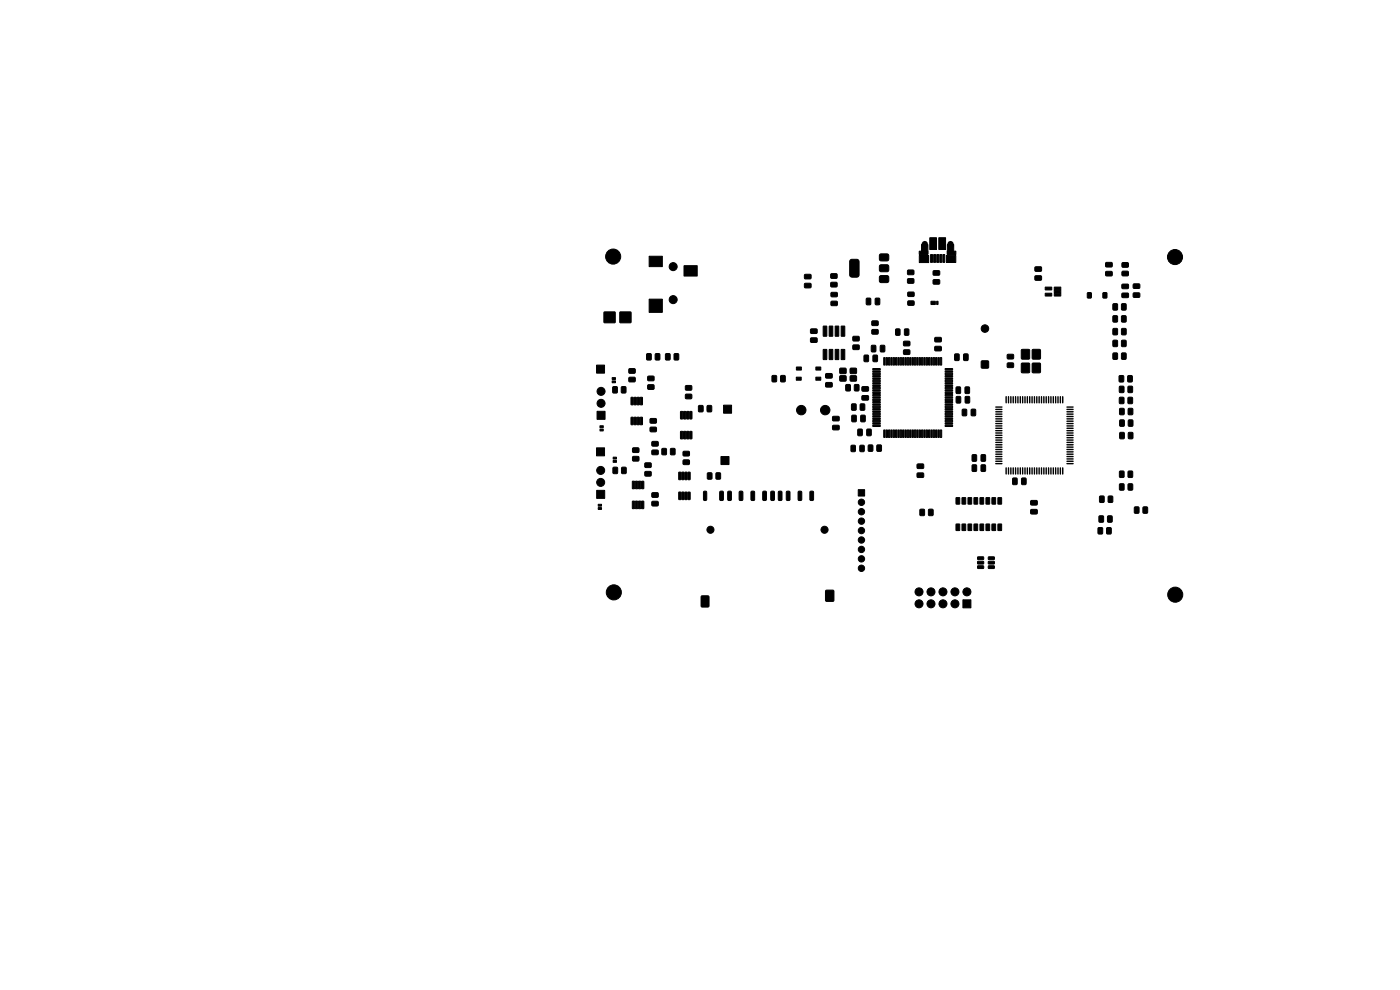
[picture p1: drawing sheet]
<svg xmlns="http://www.w3.org/2000/svg" width="297mm" height="210mm" viewBox="0 0 297 210" stroke-linecap="round" stroke-linejoin="round" font-family="sans-serif">
<g fill="#000" stroke="#000" stroke-width=".21">
<path d="M137.7 54.4h2.8v2.2h-2.8zM145.1 56.4h2.8v2.2h-2.8zM170.7 58.3l1.2-.1 .2 .2v.6l-.3 .2h-1l-.2-.3zM176.3 58.1h1.2l.1 .2v.6l-.2 .2-1-.1-.2-.2zM176.3 59.9h1.2l.1 .2v.6l-.2 .2h-1l-.2-.3zM180.4 55.1l.2-.1h1.1l.5 .3v3l-.2 .4-1.4 .1-.3-.3v-3zM186.6 58.6l.3-.1h1.5l.1 .3v1l-.3 .2-1.5-.1-.2-.3zM186.6 56.3l.3-.1h1.5l.1 .3v1l-.3 .2-1.5-.1-.2-.3zM186.6 54l.3-.1h1.5l.1 .3v1l-.3 .2-1.5-.1-.2-.3zM192.6 57.3h1.1l.2 .2v.6l-.3 .2h-.9l-.2-.3zM192.6 59.2l1.1-.1 .2 .2v.7l-.3 .1h-.9l-.2-.2zM195 53.3h1.8v.7h-1.8z"/>
<path d="M195.5 51.9h1.3v2h-1.3zM195 54.2h2v1.5h-2zM197.2 50.4h1.5v2.5h-1.5zM197.4 54h.4v1.7h-.4zM198.1 54h.4v1.7h-.4zM198.7 54h.4v1.7h-.4zM198 57.5l1.2-.1 .2 .3v.5l-.3 .2h-1l-.2-.2zM198 59.4l1.2-.1 .2 .3v.5l-.3 .2h-1l-.2-.2zM199.2 50.4h1.4v2.5h-1.4zM199.4 54h.4v1.7h-.4zM200 54h.4v1.7h-.4zM201 51.9h1.3v2h-1.3z"/>
<path d="M200.8 54.2h2v1.5h-2zM201 53.3h1.8v.7h-1.8zM219.6 58.5h1.2l.2 .2v.6l-.3 .2h-1l-.2-.3zM219.6 56.6h1.2l.2 .2v.6l-.3 .2h-1l-.2-.3zM234.6 57.6h1.2l.2 .2v.6l-.3 .2-1-.1-.2-.2zM234.6 55.7h1.2l.2 .2v.6l-.3 .2-1-.1-.2-.2zM238.1 57.6l1.1-.1 .2 .3v.6l-.2 .1h-1l-.2-.2zM238.1 55.8l1.1-.1 .2 .2v.7l-.2 .1h-1l-.2-.2zM126.6 77.5h1.6v1.7h-1.6zM128.2 66.2h2.3v2.2h-2.3zM131.5 66.2h2.3v2.2h-2.3zM133.5 78.3l1.1-.1 .2 .2v.6l-.3 .2h-1l-.1-.2z"/>
<path d="M137.7 63.5h2.8v2.8h-2.8zM137.2 75.1l.7-.1 .3 .1v1l-.2 .3h-.6l-.2-.2zM137.5 79.8h1.1l.2 .2v.6l-.3 .2h-1l-.1-.3zM139.1 75.1l.7-.1 .2 .1v1l-.1 .3h-.7l-.2-.2zM141.2 75.1l.7-.1 .3 .1v1l-.2 .3h-.6l-.2-.2zM143.1 75.1l.7-.1 .2 .1v1l-.1 .3h-.7l-.2-.2zM163.8 79.7l.7-.1 .3 .2v1l-.2 .2h-.6l-.2-.1zM165.7 79.7l.7-.1 .2 .2v1l-.2 .2h-.6l-.2-.1zM169 77.9h1v.6h-1zM170.7 60.2l1.2-.1 .2 .2v.6l-.3 .2h-1l-.2-.3zM172 69.8h1.2l.2 .2v.6l-.3 .2-1-.1-.2-.2zM172 71.7h1.2l.2 .2v.6l-.3 .2-1-.1-.2-.2z"/>
<path d="M173.1 77.9h1v.6h-1zM174.7 74.1l.7 .1-.1 2.1-.7-.1zM174.7 69.2h.7l-.1 2.1h-.7zM175.9 74.1l.8 .1-.1 2.1-.7-.1zM175.9 69.2h.8l-.1 2.1h-.7zM175.2 79.3l1.2-.1 .2 .3v.6l-.3 .1h-1l-.2-.2zM176.3 63.9h1.2l.2 .2-.1 .6-.2 .2-1-.1-.1-.2zM176.3 62.1l1.2-.1 .2 .2-.1 .6-.2 .2h-1l-.1-.3zM177.2 74.1l.7 .1v2.1l-.7-.1zM177.2 69.2h.7v2.1h-.7zM178.5 74.1l.7 .1v2.1l-.7-.1zM178.5 69.2h.7v2.1h-.7z"/>
<path d="M178.2 78.1h1.3v1.1h-1.3zM181 73.2h1.1l.2 .2v.6l-.3 .2h-.9l-.2-.3zM181 71.4l1.1-.1 .2 .3v.6l-.3 .2-.9-.1-.2-.2zM180.4 78.1h1.3v1.1h-1.3zM183.3 75.4l.7-.1 .3 .2v1l-.2 .2-.6 .1-.2-.2zM183.8 63.3l.7-.1 .2 .2v1l-.1 .3h-.6l-.2-.2zM185.2 78.2h1.5l.1 .2-1.6 .1zM185.2 78.7h1.5l.1 .2-1.6 .1zM185.2 79.2h1.5l.1 .2-1.6 .1zM185.2 79.7h1.5l.1 .2-1.6 .1zM185.2 75.4l.7-.1 .3 .2v1l-.2 .2-.6 .1-.2-.2zM184.9 73.3l.7-.1 .2 .2v1l-.1 .3h-.6l-.3-.2z"/>
<path d="M185 68.1h1.2l.1 .2v.6l-.2 .2h-1l-.2-.3zM185 69.9h1.2l.1 .2v.6l-.2 .2h-1l-.2-.2zM185.7 63.3l.7-.1 .2 .2v1l-.1 .3h-.6l-.2-.2zM187.5 75.9h.3l-.1 1.6-.2-.1zM186.8 73.3l.7-.1 .2 .2v1l-.1 .3h-.6l-.3-.2zM188 75.9h.3l-.1 1.6-.2-.1zM188.5 75.9h.3l-.1 1.6-.2-.1zM189 75.9h.3l-.1 1.6-.2-.1zM189.5 75.9h.3l-.1 1.6-.2-.1zM190 69.8h.7l.2 .1v1l-.1 .2-.6 .1-.2-.2zM190 75.9h.3l-.1 1.6-.2-.1zM190.5 75.9h.3l-.1 1.6-.2-.1z"/>
<path d="M191 75.9h.3l-.1 1.6-.2-.1zM191.5 75.9h.3l-.1 1.6-.2-.1zM191.9 69.8h.7l.2 .1v1l-.1 .2-.6 .1-.2-.2zM191.7 74.3l1.2-.1 .1 .2v.7l-.2 .1h-1l-.1-.2zM191.7 72.4h1.2l.1 .2v.6l-.2 .2h-1l-.1-.3zM192 75.9h.3l-.1 1.6-.2-.1zM192.5 75.9h.3l-.1 1.6-.2-.1zM192.6 63.9l1.2-.1 .1 .3v.5l-.2 .2h-1l-.2-.3zM192.6 62h1.2l.1 .2v.6l-.2 .1h-1l-.2-.2zM193 75.9h.3l-.1 1.6-.2-.1zM193.5 75.9h.3l-.1 1.6-.2-.1zM194 75.9h.3l-.1 1.6-.2-.1z"/>
<path d="M194.5 75.9h.3l-.1 1.6-.2-.1zM195 75.9h.3l-.1 1.6-.2-.1zM195.5 75.9h.3l-.1 1.6-.2-.1zM196 75.9h.3l-.1 1.6-.2-.1zM196.5 75.9h.3l-.1 1.6-.2-.1zM197 75.9h.3l-.1 1.6-.2-.1zM197.5 75.9h.3l-.1 1.6-.2-.1zM197.5 63.9h.9v.7h-.9zM198 75.9h.3l-.1 1.6-.2-.1zM198.5 75.9h.3l-.1 1.6-.2-.1zM198.3 73.5h1.3l.1 .2v.6l-.2 .2-1.1-.1-.1-.2zM198.3 71.6h1.3l.1 .2v.6l-.2 .2-1.1-.1-.1-.2z"/>
<path d="M198.7 63.9h.3v.7h-.3zM199 75.9h.3l-.1 1.6-.2-.1zM199.5 75.9h.3l-.1 1.6-.2-.1zM200.5 79.7h1.5l.1 .2-1.5 .1zM200.5 79.2h1.5l.1 .2-1.5 .1zM200.5 78.7h1.5l.1 .2-1.5 .1zM200.5 78.2h1.5l.1 .2-1.5 .1zM202.6 75.1h.7l.2 .1v1.1l-.2 .2h-.6l-.2-.2zM204.5 75.1h.7l.2 .1v1.1l-.2 .2h-.6l-.2-.2zM208.2 76.6h1.5v1.4h-1.5zM213.7 77h1.2l.1 .2v.6l-.2 .2h-1l-.2-.3zM213.7 75.2h1.2l.1 .2v.6l-.2 .2-1-.1-.2-.2z"/>
<path d="M216.7 74.2h1.7v1.9h-1.7zM216.7 77.1h1.7v1.9h-1.7zM219 77.1h1.7v1.9h-1.7zM219 74.2h1.7v1.9h-1.7zM221.8 60.9h1.3v.6h-1.3zM221.8 62.2h1.3v.6h-1.3zM223.7 62.2h1.3v.6h-1.3zM223.7 61.6h1.3v.5h-1.3zM223.7 60.9h1.3v.6h-1.3zM230.7 62.1h.8v1.1h-.8zM234 62.1h.8v1.1h-.8zM236.1 72.2h.7l.3 .1v1l-.2 .2-.6 .1-.2-.2z"/>
<path d="M236.1 64.5l.7-.1 .3 .2v1l-.2 .2h-.6l-.2-.2zM236.1 69.7h.7l.3 .1v1l-.2 .2-.6 .1-.2-.2zM236.1 74.9h.7l.3 .1v1l-.2 .2-.6 .1-.2-.2zM236.1 67h.7l.3 .1v1l-.2 .2-.6 .1-.2-.2zM237.5 79.7h.7l.2 .1v1l-.1 .2-.7 .1-.2-.2zM238 72.2h.7l.2 .1v1l-.1 .2-.7 .1-.2-.2zM238 64.5l.7-.1 .2 .2v1l-.1 .2h-.7l-.2-.2zM238 69.7h.7l.2 .1v1l-.1 .2-.7 .1-.2-.2zM238 74.9h.7l.2 .1v1l-.1 .2-.7 .1-.2-.2zM238 67h.7l.2 .1v1l-.1 .2-.7 .1-.2-.2zM238 62.2h1.3l.1 .2v.6l-.2 .2-1.1-.1-.1-.2zM238 60.3h1.3l.1 .2v.6l-.2 .2-1.1-.1-.1-.2z"/>
<path d="M239.3 79.7h.7l.2 .1v1l-.1 .2-.6 .1-.3-.2zM240.4 62.2l1.3-.1 .1 .3v.5l-.2 .2h-1.1l-.1-.2zM240.4 60.3l1.3-.1 .1 .3v.5l-.2 .2h-1.1l-.1-.2zM126.6 95h1.6v1.7h-1.6zM127.3 90.3h.6l.1 .4h-.7zM127.3 91h.6l.1 .4h-.7zM126.7 87.3h1.7v1.7h-1.7zM129.9 80.8h.6l.1 .4h-.7zM129.9 80.1h.6l.1 .4h-.7zM130.1 97.7h.6l.1 .3-.7 .1zM130.1 97h.6l.1 .3-.7 .1zM130 82.1l.7-.1 .3 .1v1l-.2 .3h-.6l-.2-.2z"/>
<path d="M131.9 82.1l.7-.1 .2 .1v1l-.1 .3h-.7l-.2-.2zM133.5 80.1l1.1-.1 .2 .3v.6l-.3 .1h-1l-.1-.2zM133.9 84.3h.4v1.6l-.4-.1zM133.9 88.5l.4 .1v1.5l-.4-.1zM134.2 96.9l1.2-.1 .2 .3v.6l-.3 .1h-1l-.1-.2zM134.2 95h1.2l.2 .2v.6l-.3 .2h-1l-.1-.2zM134.5 84.3h.5l-.1 1.6-.4-.1zM134.5 88.5l.5 .1-.1 1.5-.4-.1zM135.2 84.3h.4v1.6l-.4-.1zM135.2 88.5l.4 .1v1.5l-.4-.1zM135.8 84.3h.5l-.1 1.6-.4-.1zM135.8 88.5l.5 .1-.1 1.5-.4-.1z"/>
<path d="M136.8 98.2h1.2l.2 .2v.6l-.3 .2h-1l-.1-.3zM136.8 100.1l1.2-.1 .2 .2v.7l-.3 .1h-1l-.1-.2zM138.3 95.5h1.2l.2 .2-.1 .6-.2 .2h-1l-.1-.3zM138.3 93.7l1.2-.1 .2 .3-.1 .6-.2 .2-1-.1-.1-.2zM137.5 81.7l1.1-.1 .2 .2v.7l-.3 .1h-1l-.1-.2zM138 88.8h1.1l.2 .2v.6l-.3 .2h-1l-.1-.3zM138 90.7l1.1-.1 .2 .2v.7l-.3 .1h-1l-.1-.2zM140.5 95.2l.7-.1 .2 .2v1l-.1 .2h-.7l-.2-.2zM142.3 95.2l.7-.1 .2 .2v1l-.1 .2h-.6l-.3-.2zM144.4 87.3h.4v1.6l-.4-.1zM144.4 91.5l.4 .1v1.5l-.4-.1zM145 87.3h.5l-.1 1.6-.4-.1z"/>
<path d="M145 91.5l.5 .1-.1 1.5-.4-.1zM145 95.8l1.1-.1 .2 .3v.6l-.3 .1h-1l-.1-.2zM145 97.6h1.1l.2 .2v.6l-.3 .2-1-.1-.1-.2zM145.7 87.3h.4v1.6l-.4-.1zM145.7 91.5l.4 .1v1.5l-.4-.1zM145.5 81.8h1.1l.2 .2v.6l-.3 .2h-1l-.1-.3zM145.5 83.7l1.1-.1 .2 .2v.7l-.3 .1h-1l-.1-.2zM146.3 87.3h.5l-.1 1.6-.4-.1zM146.3 91.5l.5 .1-.1 1.5-.4-.1zM148.2 86.1l.7-.1 .3 .1v1l-.2 .3h-.6l-.2-.2zM150.1 86.1l.7-.1 .2 .1v1l-.1 .3h-.7l-.2-.2zM152.9 96.9h1.8v1.7h-1.8z"/>
<path d="M153.5 86h1.7v1.7h-1.7zM168.9 80h1.1v.7h-1.1zM173.1 80h1v.7h-1zM175.2 81.2l1.2-.1 .2 .3v.6l-.3 .1h-1l-.2-.2zM176.7 88.4l1.2-.1 .1 .3v.5l-.2 .2h-1l-.2-.2zM176.7 90.3l1.2-.1 .1 .3v.5l-.2 .2h-1l-.2-.2zM178.2 79.7h1.3v1.1h-1.3zM179.5 81.6h.7l.2 .1v1l-.1 .2-.7 .1-.2-.2zM180.6 94.5l.6-.1 .3 .2v1l-.2 .2h-.5l-.3-.1zM180.7 85.7h.7l.2 .1 .1 1-.2 .2-.6 .1-.3-.2zM180.7 88.1h.7l.3 .1v1.1l-.2 .2h-.6l-.2-.2zM180.4 79.7h1.3v1.1h-1.3z"/>
<path d="M181.3 81.6h.7l.2 .1v1l-.1 .2-.6 .1-.3-.2zM182.5 94.5l.6-.1 .2 .2 .1 1-.2 .2h-.6l-.2-.1zM182.5 85.7h.7l.3 .1v1l-.2 .2-.6 .1-.2-.2zM182 91.1l.7-.1 .2 .2 .1 1-.2 .2-.6 .1-.2-.2zM182.6 88.1h.7l.3 .1v1.1l-.2 .2h-.6l-.2-.2zM182.9 82.1l1.2-.1 .2 .3v.5l-.3 .2h-1l-.2-.2zM182.9 84l1.2-.1 .2 .3v.5l-.3 .2h-1l-.2-.2zM183.9 91.1l.7-.1 .2 .2 .1 1-.2 .2-.6 .1-.2-.2zM185.2 80.2h1.5l.1 .2-1.6 .1zM185.2 80.7h1.5l.1 .2-1.6 .1zM185.2 81.2h1.5l.1 .2-1.6 .1zM185.2 81.7h1.5l.1 .2-1.6 .1z"/>
<path d="M185.2 82.2h1.5l.1 .2-1.6 .1zM185.2 82.7h1.5l.1 .2-1.6 .1zM185.2 83.2h1.5l.1 .2-1.6 .1zM185.2 83.7h1.5l.1 .2-1.6 .1zM185.2 84.2h1.5l.1 .2-1.6 .1zM185.2 84.7h1.5l.1 .2-1.6 .1zM185.2 85.2h1.5l.1 .2-1.6 .1zM185.2 85.7h1.5l.1 .2-1.6 .1zM185.2 86.2h1.5l.1 .2-1.6 .1zM185.2 86.7h1.5l.1 .2-1.6 .1zM185.2 87.2h1.5l.1 .2-1.6 .1zM185.2 87.7h1.5l.1 .2-1.6 .1z"/>
<path d="M185.2 88.2h1.5l.1 .2-1.6 .1zM185.2 88.7h1.5l.1 .2-1.6 .1zM185.2 89.2h1.5l.1 .2-1.6 .1zM185.2 89.7h1.5l.1 .2-1.6 .1zM185.2 90.2h1.5l.1 .2-1.6 .1zM184.2 94.4h.7l.3 .1v1l-.2 .2-.6 .1-.2-.2zM186.1 94.4h.7l.2 .1v1l-.1 .2-.7 .1-.2-.2zM187.5 91.2l.3 .1-.1 1.5-.2-.1zM188 91.2l.3 .1-.1 1.5-.2-.1zM188.5 91.2l.3 .1-.1 1.5-.2-.1zM189 91.2l.3 .1-.1 1.5-.2-.1zM189.5 91.2l.3 .1-.1 1.5-.2-.1z"/>
<path d="M190 91.2l.3 .1-.1 1.5-.2-.1zM190.5 91.2l.3 .1-.1 1.5-.2-.1zM191 91.2l.3 .1-.1 1.5-.2-.1zM191.5 91.2l.3 .1-.1 1.5-.2-.1zM192 91.2l.3 .1-.1 1.5-.2-.1zM192.5 91.2l.3 .1-.1 1.5-.2-.1zM193 91.2l.3 .1-.1 1.5-.2-.1zM193.5 91.2l.3 .1-.1 1.5-.2-.1zM194 91.2l.3 .1-.1 1.5-.2-.1zM194.5 91.2l.3 .1-.1 1.5-.2-.1zM195 91.2l.3 .1-.1 1.5-.2-.1zM195.5 91.2l.3 .1-.1 1.5-.2-.1z"/>
<path d="M194.6 98.5l1.2-.1 .2 .3v.5l-.3 .2h-1l-.2-.2zM196 91.2l.3 .1-.1 1.5-.2-.1zM196.5 91.2l.3 .1-.1 1.5-.2-.1zM197 91.2l.3 .1-.1 1.5-.2-.1zM197.5 91.2l.3 .1-.1 1.5-.2-.1zM198 91.2l.3 .1-.1 1.5-.2-.1zM198.5 91.2l.3 .1-.1 1.5-.2-.1zM199 91.2l.3 .1-.1 1.5-.2-.1zM199.5 91.2l.3 .1-.1 1.5-.2-.1zM200.5 90.2h1.5l.1 .2-1.5 .1zM200.5 89.7h1.5l.1 .2-1.5 .1zM200.5 89.2h1.5l.1 .2-1.5 .1z"/>
<path d="M200.5 88.7h1.5l.1 .2-1.5 .1zM200.5 88.2h1.5l.1 .2-1.5 .1zM200.5 87.7h1.5l.1 .2-1.5 .1zM200.5 87.2h1.5l.1 .2-1.5 .1zM200.5 86.7h1.5l.1 .2-1.5 .1zM200.5 86.2h1.5l.1 .2-1.5 .1zM200.5 85.7h1.5l.1 .2-1.5 .1zM200.5 85.2h1.5l.1 .2-1.5 .1zM200.5 84.7h1.5l.1 .2-1.5 .1zM200.5 84.2h1.5l.1 .2-1.5 .1zM200.5 83.7h1.5l.1 .2-1.5 .1zM200.5 83.2h1.5l.1 .2-1.5 .1z"/>
<path d="M200.5 82.7h1.5l.1 .2-1.5 .1zM200.5 82.2h1.5l.1 .2-1.5 .1zM200.5 81.7h1.5l.1 .2-1.5 .1zM200.5 81.2h1.5l.1 .2-1.5 .1zM200.5 80.7h1.5l.1 .2-1.5 .1zM200.5 80.2h1.5l.1 .2-1.5 .1zM202.9 82.1h.7l.2 .1v1.1l-.2 .2h-.6l-.2-.2zM202.9 84.1h.7l.2 .1v1.1l-.1 .2h-.6l-.3-.1zM204.2 86.8h.7l.2 .1v1.1l-.2 .2h-.5l-.3-.1zM204.8 82.1h.6l.3 .1v1.1l-.2 .2h-.6l-.2-.2zM204.8 84.1h.7l.2 .1v1.1l-.1 .2h-.6l-.3-.1zM206.1 86.8h.7l.2 .1v1.1l-.2 .2h-.5l-.3-.1z"/>
<path d="M206.3 98.6h.6l.3 .1v1.1l-.2 .2h-.5l-.3-.1zM206.3 96.5l.6-.1 .3 .2v1l-.2 .3h-.5l-.3-.2zM208.2 98.6h.6l.3 .1v1.1l-.2 .2h-.5l-.3-.1zM208.2 96.5l.6-.1 .3 .2v1l-.2 .3h-.5l-.3-.2zM237.5 84.3h.7l.2 .1 .1 1-.2 .2-.6 .1-.2-.2zM237.5 82l.7-.1 .2 .2 .1 1-.2 .2h-.6l-.2-.2zM237.6 86.7l.7-.1 .2 .2v1l-.1 .2h-.7l-.2-.2zM237.6 91.8l.7-.1 .2 .2v1l-.1 .2h-.6l-.3-.2zM237.6 89.1h.7l.2 .1v1l-.1 .2-.6 .1-.3-.2zM239.3 84.3h.7l.3 .1v1l-.2 .2-.6 .1-.2-.2zM239.3 82l.7-.1 .3 .2v1l-.2 .2h-.6l-.2-.2zM239.4 86.7l.7-.1 .2 .2v1l-.1 .2h-.6l-.3-.2z"/>
<path d="M239.4 91.8l.7-.1 .2 .2 .1 1-.2 .2h-.6l-.2-.2zM239.4 89.1h.7l.2 .1 .1 1-.2 .2-.6 .1-.2-.2zM126.9 107h.7v.3l-.7 .1zM126.9 107.7h.7v.3l-.7 .1zM126.6 104h1.7v1.7h-1.7zM130.1 99.2l.7-.1 .2 .1v1l-.1 .3h-.6l-.3-.2zM131.9 99.2l.7-.1 .2 .1 .1 1-.2 .3h-.6l-.2-.2zM134.2 102.1h.4v1.6l-.5-.1zM134.2 106.3l.4 .1v1.5l-.5-.1zM134.8 102.1h.5l-.1 1.6-.4-.1zM134.8 106.3l.5 .1-.1 1.5-.4-.1zM135.5 102.1h.4v1.6l-.5-.1z"/>
<path d="M135.5 106.3l.4 .1v1.5l-.5-.1zM136.1 102.1h.5l-.1 1.6-.4-.1zM136.1 106.3l.5 .1-.1 1.5-.4-.1zM138.3 104.6l1.2-.1 .2 .2-.1 .7-.2 .1h-1l-.1-.2zM138.3 106.4l1.2-.1 .2 .3-.1 .6-.2 .1h-1l-.1-.2zM144 100.2h.5l-.1 1.6-.4-.1zM144 104.4h.5l-.1 1.6-.4-.1zM144.7 100.2h.4l-.1 1.6-.4-.1zM144.7 104.4h.4l-.1 1.6-.4-.1zM145.3 100.2h.5l-.1 1.6-.4-.1zM145.3 104.4h.5l-.1 1.6-.4-.1zM146 100.2h.4l-.1 1.6-.4-.1z"/>
<path d="M146 104.4h.4l-.1 1.6-.4-.1zM149.3 104.3l.4-.1 .2 .1v1.6a.36 .36 0 0 1-.3 .3 .36 .36 0 0 1-.4-.3zM150.1 100.3h.7l.2 .1 .1 1-.2 .3h-.6l-.2-.2zM152.7 104.3l.5-.1 .3 .1v1.6l-.2 .3-.6-.2zM151.9 100.3h.7l.3 .1v1l-.2 .3h-.6l-.2-.2zM154.4 104.3l.5-.1 .3 .1v1.6l-.2 .3-.6-.2zM156.9 104.3l.4-.1 .3 .1v1.6l-.2 .3-.6-.2zM159.4 104.3l.4-.1 .3 .1v1.6l-.2 .3-.6-.2zM161.9 104.3l.4-.1 .3 .1v1.6l-.2 .3-.6-.2zM163.6 104.3l.4-.1 .3 .1v1.6l-.2 .3-.6-.2zM165.2 104.3l.4-.1 .3 .1v1.6l-.2 .3-.6-.2zM166.9 104.3l.4-.1 .3 .1v1.6l-.2 .3-.6-.2z"/>
<path d="M169.4 104.3l.4-.1 .3 .1v1.6l-.2 .3-.6-.2zM171.9 104.3l.4-.1 .3 .1v1.6l-.2 .3-.6-.2zM182.1 103.9h1.3v1.3h-1.3zM194.6 100.4l1.2-.1 .2 .3v.5l-.3 .2h-1l-.2-.2zM195.2 108.1l.7-.1 .2 .2v1l-.1 .2h-.6l-.3-.2zM197 108.1l.7-.1 .3 .2v1l-.2 .2h-.6l-.2-.2zM202.8 105.6h.8l-.1 1.3h-.7zM202.8 111.2h.8l-.1 1.3h-.7zM204.1 105.6h.8l-.1 1.3h-.7zM204.1 111.2h.8l-.1 1.3h-.7zM205.4 105.6h.7v1.3h-.7zM205.4 111.2h.7v1.3h-.7z"/>
<path d="M207.4 118.2l1.2-.1 .1 .5-1.2 .1zM207.4 119.1h1.2l.1 .5h-1.2zM206.6 105.6h.8v1.3h-.8zM206.6 111.2h.8v1.3h-.8zM207.9 105.6h.8l-.1 1.3h-.7zM207.9 111.2h.8l-.1 1.3h-.7zM209.7 119.1h1.2l.1 .5h-1.3zM209.7 118.2l1.2-.1 .1 .5-1.3 .1zM209.2 105.6h.7v1.3h-.7zM209.2 111.2h.7v1.3h-.7zM210.5 105.6h.7v1.3h-.8zM210.5 111.2h.7v1.3h-.8z"/>
<path d="M211.7 105.6h.8l-.1 1.3h-.7zM211.7 111.2h.8l-.1 1.3h-.7zM214.9 101.4h.6l.3 .1v1.1l-.2 .2h-.6l-.2-.1zM216.8 101.4h.6l.3 .1v1.1l-.2 .2h-.6l-.2-.1zM218.7 106.2h1.2l.2 .2v.6l-.3 .2-1-.1-.2-.2zM218.7 108.1h1.2l.2 .2v.6l-.3 .2-1-.1-.2-.2zM233 112l.7-.1 .2 .2v1l-.1 .2h-.6l-.3-.2zM233.2 109.5l.7-.1 .2 .2v1l-.1 .2h-.6l-.3-.2zM233.3 105.3l.7-.1 .2 .2 .1 1-.2 .2h-.6l-.2-.2zM234.8 112l.7-.1 .2 .2 .1 1-.2 .2h-.6l-.2-.2zM235 109.5l.7-.1 .2 .2 .1 1-.2 .2h-.6l-.2-.2zM235.1 105.3l.7-.1 .3 .2v1l-.2 .2h-.6l-.2-.2z"/>
<path d="M237.5 100l.7-.1 .3 .2v1l-.2 .2h-.6l-.2-.2zM237.5 102.7l.7-.1 .3 .2v1l-.2 .2h-.6l-.2-.2zM239.4 100l.7-.1 .2 .2v1l-.1 .2h-.7l-.2-.2zM239.4 102.7l.7-.1 .2 .2v1l-.1 .2h-.7l-.2-.2zM240.7 107.6l.7-.1 .2 .2v1l-.1 .2h-.6l-.3-.2zM242.5 107.6l.7-.1 .3 .2v1l-.2 .2h-.6l-.2-.2zM148.8 126.5l1.4-.1 .2 .1v2l-.1 .3h-1.3l-.3-.2zM175.2 125.3h1.6v2.2h-1.6zM204.3 127.2h1.7v1.7h-1.7zM207.4 120.1l1.2-.1 .1 .5-1.2 .1zM209.7 120.1l1.2-.1 .1 .5-1.3 .1z"/>
<circle cx="130.1" cy="54.4" r="1.6"/>
<circle cx="142.8" cy="56.6" r=".85"/>
<circle cx="249.3" cy="54.5" r="1.6"/>
<circle cx="142.8" cy="63.6" r=".85"/>
<circle cx="208.9" cy="69.7" r=".8"/>
<circle cx="127.4" cy="99.8" r=".85"/>
<circle cx="127.5" cy="85.6" r=".85"/>
<circle cx="127.5" cy="83" r=".85"/>
<circle cx="170" cy="87" r="1"/>
<circle cx="175.1" cy="87" r="1"/>
<circle cx="127.4" cy="102.3" r=".85"/>
<circle cx="150.7" cy="112.4" r=".75"/>
<circle cx="174.9" cy="112.4" r=".75"/>
<circle cx="182.8" cy="108.5" r=".67"/>
<circle cx="182.8" cy="118.5" r=".67"/>
<circle cx="182.8" cy="106.5" r=".67"/>
<circle cx="182.8" cy="112.5" r=".67"/>
<circle cx="182.8" cy="116.5" r=".67"/>
<circle cx="182.8" cy="114.5" r=".67"/>
<circle cx="182.8" cy="110.5" r=".67"/>
<circle cx="130.2" cy="125.7" r="1.6"/>
<circle cx="182.8" cy="120.5" r=".67"/>
<circle cx="195" cy="128.1" r=".85"/>
<circle cx="195" cy="125.5" r=".85"/>
<circle cx="197.5" cy="128.1" r=".85"/>
<circle cx="197.5" cy="125.5" r=".85"/>
<circle cx="200" cy="128.1" r=".85"/>
<circle cx="200" cy="125.5" r=".85"/>
<circle cx="202.6" cy="128.1" r=".85"/>
<circle cx="202.6" cy="125.5" r=".85"/>
<circle cx="205.1" cy="125.5" r=".85"/>
<circle cx="249.3" cy="126.2" r="1.6"/>
</g>
<path d="M196.2 51.8v.3M201.7 51.8v.3" fill="none" stroke="#000" stroke-width="1.3"/>
<path d="M196.5 54.8v.4M201.3 54.8v.4" fill="none" stroke="#000" stroke-width="1.1"/>
<g fill="none" stroke="#000" stroke-width=".3">
<path d="M211.2 86.4h1.3M211.2 86.9h1.3M211.2 87.4h1.3M211.2 87.9h1.3M211.2 88.4h1.3M211.2 88.9h1.3M211.2 89.4h1.3M211.2 89.9h1.3M211.2 90.4h1.3M211.2 90.9h1.3M211.2 91.4h1.3M211.2 91.9h1.3"/>
<path d="M211.2 92.4h1.3M211.2 92.9h1.3M211.2 93.4h1.3M211.2 93.9h1.3M211.2 94.4h1.3M211.2 94.9h1.3M211.2 95.4h1.3M211.2 95.9h1.3M211.2 96.4h1.3M211.2 96.9h1.3M211.2 97.4h1.3M211.2 97.9h1.3"/>
<path d="M211.2 98.4h1.3M213.4 84.2v1.3M213.4 99.3v1.3M213.9 84.2v1.3M213.9 99.3v1.3M214.4 84.2v1.3M214.4 99.3v1.3M214.9 84.2v1.3M214.9 99.3v1.3M215.4 84.2v1.3M215.4 99.3v1.3M216 84.2v1.3"/>
<path d="M216 99.3v1.3M216.5 84.2v1.3M216.5 99.3v1.3M216.9 84.2v1.3M216.9 99.3v1.3M217.4 84.2v1.3M217.4 99.3v1.3M217.9 84.2v1.3M217.9 99.3v1.3M218.4 84.2v1.3M218.4 99.3v1.3M219 84.2v1.3"/>
<path d="M219 99.3v1.3M219.5 84.2v1.3M219.5 99.3v1.3M219.9 84.2v1.3M219.9 99.3v1.3M220.4 84.2v1.3M220.4 99.3v1.3M220.9 84.2v1.3M220.9 99.3v1.3M221.4 84.2v1.3M221.4 99.3v1.3M221.9 84.2v1.3"/>
<path d="M221.9 99.3v1.3M222.5 84.2v1.3M222.5 99.3v1.3M223 84.2v1.3M223 99.3v1.3M223.4 84.2v1.3M223.4 99.3v1.3M223.9 84.2v1.3M223.9 99.3v1.3M224.4 84.2v1.3M224.4 99.3v1.3M224.9 84.2v1.3"/>
<path d="M224.9 99.3v1.3M225.4 84.2v1.3M225.4 99.3v1.3M226.3 86.4h1.3M226.3 86.9h1.3M226.3 87.4h1.3M226.3 87.9h1.3M226.3 88.4h1.3M226.3 88.9h1.3M226.3 89.4h1.3M226.3 89.9h1.3M226.3 90.4h1.3"/>
<path d="M226.3 90.9h1.3M226.3 91.4h1.3M226.3 91.9h1.3M226.3 92.4h1.3M226.3 92.9h1.3M226.3 93.4h1.3M226.3 93.9h1.3M226.3 94.4h1.3M226.3 94.9h1.3M226.3 95.4h1.3M226.3 95.9h1.3M226.3 96.4h1.3"/>
<path d="M226.3 96.9h1.3M226.3 97.4h1.3M226.3 97.9h1.3M226.3 98.4h1.3"/>
</g>
</svg>
